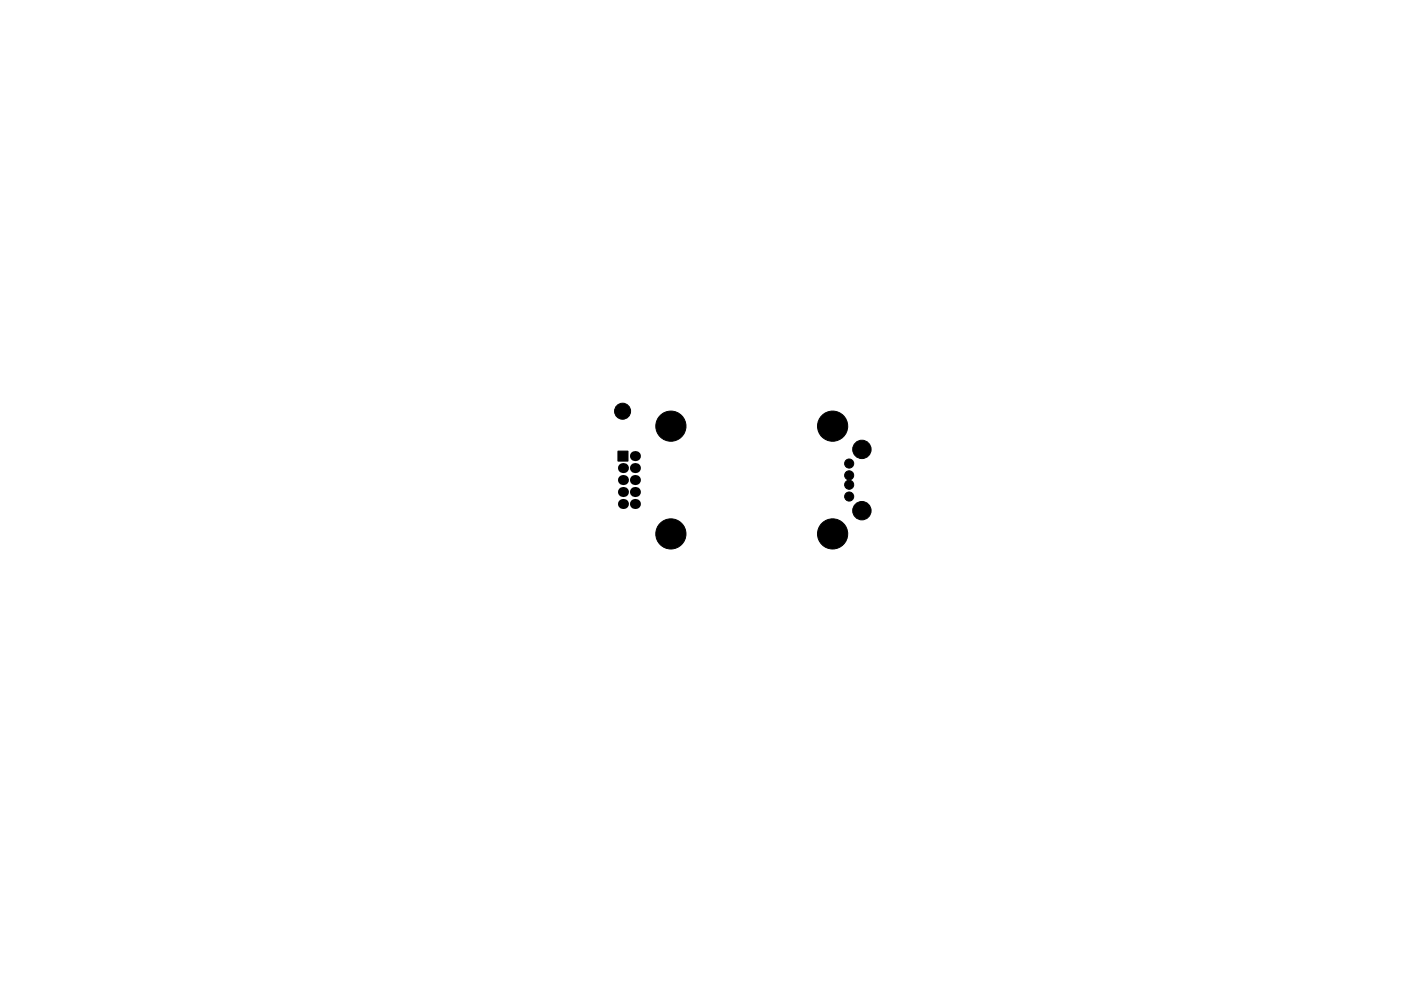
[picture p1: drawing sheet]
<svg xmlns="http://www.w3.org/2000/svg" width="297mm" height="210mm" viewBox="0 0 297 210" stroke-linecap="round" stroke-linejoin="round" font-family="sans-serif">
<g fill="#000" stroke="#000" stroke-width=".21">
<path d="M131 95.7h2.1v2.1h-2.1z"/>
<circle cx="132" cy="87.2" r="1.7"/>
<circle cx="142.2" cy="90.4" r="3.2"/>
<circle cx="176.5" cy="90.4" r="3.2"/>
<circle cx="180" cy="98.3" r=".96"/>
<circle cx="182.7" cy="95.3" r="1.95"/>
<circle cx="142.2" cy="113.3" r="3.2"/>
<circle cx="176.5" cy="113.3" r="3.2"/>
<circle cx="180" cy="100.8" r=".96"/>
<circle cx="180" cy="102.8" r=".96"/>
<circle cx="180" cy="105.3" r=".96"/>
<circle cx="182.7" cy="108.3" r="1.95"/>
</g>
<g fill="#000">
<circle cx="132.1" cy="99.3" r="1.06"/>
<circle cx="134.6" cy="96.8" r="1.06"/>
<circle cx="134.6" cy="99.3" r="1.06"/>
<circle cx="132.1" cy="101.8" r="1.06"/>
<circle cx="132.1" cy="104.4" r="1.06"/>
<circle cx="132.1" cy="106.9" r="1.06"/>
<circle cx="134.6" cy="101.8" r="1.06"/>
<circle cx="134.6" cy="106.9" r="1.06"/>
<circle cx="134.6" cy="104.4" r="1.06"/>
</g>
</svg>
